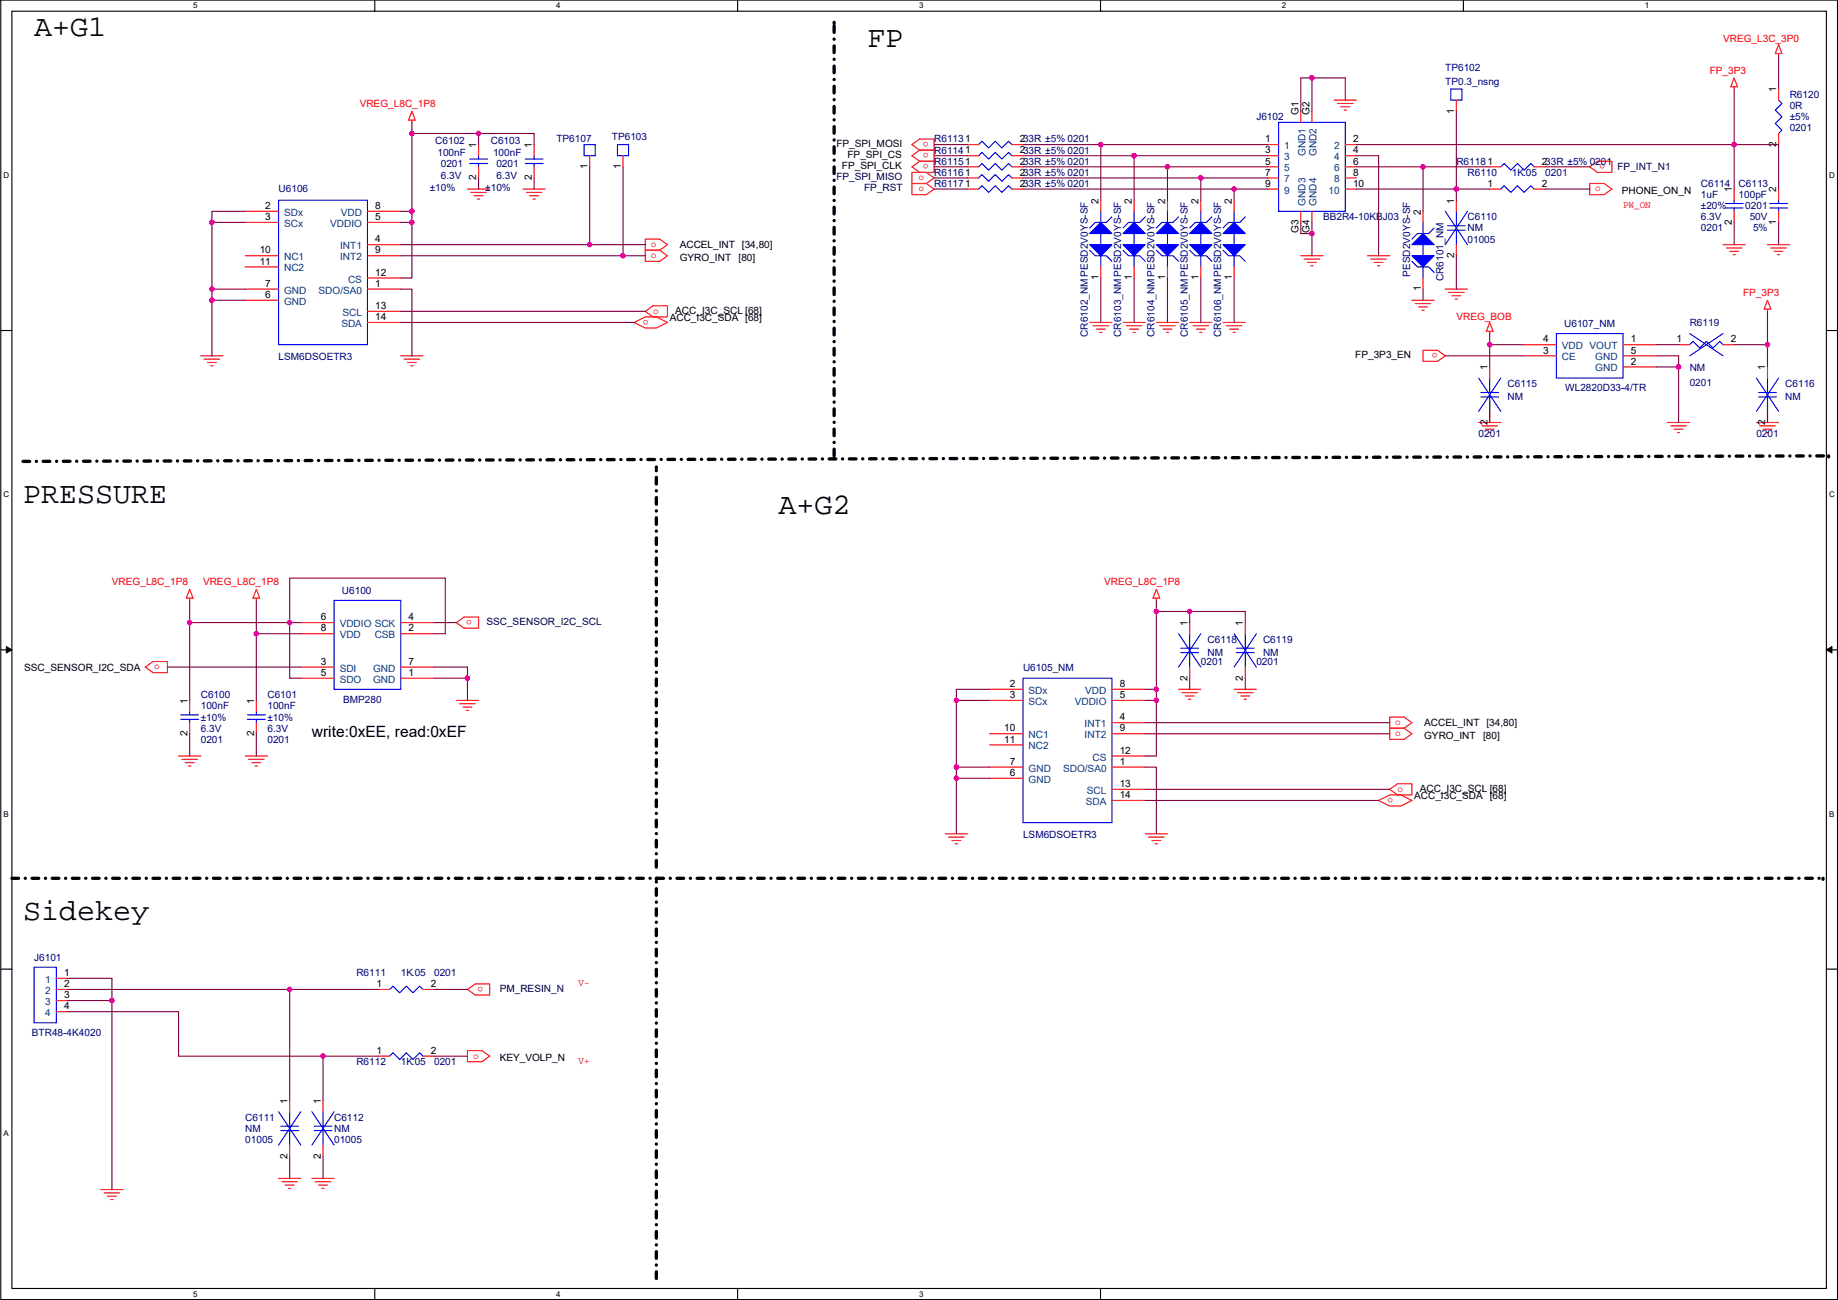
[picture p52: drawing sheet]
<svg xmlns="http://www.w3.org/2000/svg" width="420mm" height="297mm" viewBox="0 0 420 297" stroke-linecap="round" stroke-linejoin="round" font-family="sans-serif">
<defs><g id="words">
<g font-size="6.9">
<text x="7.8" y="8.3">A+G1</text>
<text x="198.3" y="10.8">FP</text>
<text x="5.3" y="115">PRESSURE</text>
<text x="178" y="117.5">A+G2</text>
<text x="5.3" y="210.2">Sidekey</text>
</g>
<text font-size="3.6" x="71.3" y="168.3">write:0xEE, read:0xEF</text>
<g font-size="2.3" fill="#f00">
<text x="393.9" y="9.7">VREG_L3C_3P0</text>
<text x="390.8" y="16.8">FP_3P3</text>
<text x="82.2" y="24.4">VREG_L8C_1P8</text>
<text x="212.3" y="32.4" transform="rotate(180 212.3 32.4)">o</text>
<text x="212.3" y="34.9" transform="rotate(180 212.3 34.9)">o</text>
<text x="210" y="41.2">o</text>
<text x="212.3" y="37.5" transform="rotate(180 212.3 37.5)">o</text>
<text x="367" y="37.5" transform="rotate(180 367 37.5)">o</text>
<text x="210" y="43.8">o</text>
<text x="364.7" y="43.8">o</text>
<text x="371" y="47.6">PW_ON</text>
<text x="148.8" y="56.5">o</text>
<text x="148.8" y="59">o</text>
<text x="149.3" y="71.7">o</text>
<text x="398.5" y="67.6">FP_3P3</text>
<text x="148.3" y="73" transform="rotate(180 148.3 73)">o</text>
<text x="332.9" y="73.2">VREG_BOB</text>
<text x="328.6" y="80.7" transform="rotate(180 328.6 80.7)">o</text>
<text x="25.6" y="133.6">VREG_L8C_1P8</text>
<text x="46.4" y="133.6">VREG_L8C_1P8</text>
<text x="252.4" y="133.6">VREG_L8C_1P8</text>
<text x="107.9" y="141.6" transform="rotate(180 107.9 141.6)">o</text>
<text x="35.2" y="153">o</text>
<text x="318.9" y="165.7">o</text>
<text x="318.9" y="168.2">o</text>
<text x="318.4" y="182.3" transform="rotate(180 318.4 182.3)">o</text>
<text x="319.5" y="180.9">o</text>
<text x="110.4" y="225.4" transform="rotate(180 110.4 225.4)">o</text>
<text x="132.3" y="225.4">V-</text>
<text x="108.1" y="241.9">o</text>
<text x="132.3" y="243.1">V+</text>
</g>
<g font-size="2.3" fill="#000080">
<text x="330.4" y="16.3">TP6102</text>
<text x="330.4" y="19.3">TP0.3_nsng</text>
<text x="409.1" y="22.4">R6120</text>
<text x="287.2" y="27.5">J6102</text>
<text x="409.1" y="24.9">0R</text>
<text x="409.1" y="27.5">±5%</text>
<text x="99.5" y="32.8">C6102</text>
<text x="100" y="35.6">100nF</text>
<text x="112.2" y="32.8">C6103</text>
<text x="112.7" y="35.6">100nF</text>
<text x="127.2" y="32.6">TP6107</text>
<text x="139.9" y="32">TP6103</text>
<text x="213.5" y="32.6">R61131</text>
<text x="213.5" y="35.1">R61141</text>
<text x="409.1" y="30">0201</text>
<text x="100.8" y="38.1">0201</text>
<text x="100.8" y="40.9">6.3V</text>
<text x="113.5" y="38.1">0201</text>
<text x="113.5" y="40.9">6.3V</text>
<text x="213.5" y="37.6">R61151</text>
<text x="213.5" y="40.2">R61161</text>
<text x="332.9" y="37.6">R61181</text>
<text x="335.5" y="40.2">R6110</text>
<text x="345.6" y="40.2">1K.05</text>
<text x="353.2" y="40.2">0201</text>
<text x="63.7" y="44">U6106</text>
<text x="98.2" y="43.7">±10%</text>
<text x="110.9" y="43.7">±10%</text>
<text x="213.5" y="42.7">R61171</text>
<text x="388.8" y="42.7">C6114</text>
<text x="388.8" y="45.3">1uF</text>
<text x="388.8" y="47.8">±20%</text>
<text x="397.4" y="42.7">C6113</text>
<text x="397.4" y="45.3">100pF</text>
<text x="399" y="47.8">0201</text>
<text x="302.4" y="50.3">BB2R4-10KBJ03</text>
<text x="335.5" y="50.3">C6110</text>
<text x="335.5" y="52.9">NM</text>
<text x="388.8" y="52.9">0201</text>
<text x="388.8" y="50.3">6.3V</text>
<text x="400" y="50.3">50V</text>
<text x="400.7" y="52.9">5%</text>
<text x="335.5" y="55.4">01005</text>
<text x="322.3" y="63.3" transform="rotate(-90 322.3 63.3)">PESD2V0YS-SF</text>
<text x="330" y="64.3" transform="rotate(-90 330 64.3)">CR6101_NM</text>
<text x="248.7" y="77" transform="rotate(-90 248.7 77)">CR6102_NMPESD2V0YS-SF</text>
<text x="256.3" y="77" transform="rotate(-90 256.3 77)">CR6103_NMPESD2V0YS-SF</text>
<text x="263.9" y="77" transform="rotate(-90 263.9 77)">CR6104_NMPESD2V0YS-SF</text>
<text x="271.5" y="77" transform="rotate(-90 271.5 77)">CR6105_NMPESD2V0YS-SF</text>
<text x="279.2" y="77" transform="rotate(-90 279.2 77)">CR6106_NMPESD2V0YS-SF</text>
<text x="357.6" y="74.7">U6107_NM</text>
<text x="386.3" y="74.5">R6119</text>
<text x="63.7" y="82.3">LSM6DSOETR3</text>
<text x="344.6" y="88.4">C6115</text>
<text x="357.8" y="89.4">WL2820D33-4/TR</text>
<text x="386.3" y="84.9">NM</text>
<text x="386.3" y="88.2">0201</text>
<text x="408.1" y="88.4">C6116</text>
<text x="344.6" y="91.5">NM</text>
<text x="408.1" y="91.5">NM</text>
<text x="338" y="99.9">0201</text>
<text x="401.5" y="99.9">0201</text>
<text x="78.2" y="135.7">U6100</text>
<text x="276" y="146.9">C6118</text>
<text x="276" y="149.9">NM</text>
<text x="288.7" y="146.9">C6119</text>
<text x="288.7" y="149.9">NM</text>
<text x="233.9" y="153.2">U6105_NM</text>
<text x="274.5" y="151.9">0201</text>
<text x="287.2" y="151.9">0201</text>
<text x="45.9" y="159.6">C6100</text>
<text x="61.1" y="159.6">C6101</text>
<text x="78.4" y="160.6">BMP280</text>
<text x="45.9" y="162.1">100nF</text>
<text x="45.9" y="167.2">6.3V</text>
<text x="45.9" y="164.6">±10%</text>
<text x="61.1" y="162.1">100nF</text>
<text x="61.1" y="167.2">6.3V</text>
<text x="61.1" y="164.6">±10%</text>
<text x="45.9" y="169.7">0201</text>
<text x="61.1" y="169.7">0201</text>
<text x="233.9" y="191.6">LSM6DSOETR3</text>
<text x="7.8" y="219.5">J6101</text>
<text x="81.5" y="223.1">R6111</text>
<text x="91.6" y="223.1">1K.05</text>
<text x="99.2" y="223.1">0201</text>
<text x="7.3" y="236.8">BTR48-4K4020</text>
<text x="81.5" y="243.4">R6112</text>
<text x="91.6" y="243.4">1K.05</text>
<text x="99.2" y="243.4">0201</text>
<text x="56.1" y="256.1">C6111</text>
<text x="76.4" y="256.1">C6112</text>
<text x="56.1" y="258.6">NM</text>
<text x="56.1" y="261.2">01005</text>
<text x="76.4" y="258.6">NM</text>
<text x="76.4" y="261.2">01005</text>
</g>
<g font-size="2.3">
<text x="406.1" y="21.1" transform="rotate(-90 406.1 21.1)">1</text>
<text x="296.8" y="26.2" transform="rotate(-90 296.8 26.2)">G1</text>
<text x="299.4" y="26.2" transform="rotate(-90 299.4 26.2)">G2</text>
<text x="332.4" y="26" transform="rotate(-90 332.4 26)">1</text>
<text x="108.9" y="33.8" transform="rotate(-90 108.9 33.8)">1</text>
<text x="121.6" y="33.8" transform="rotate(-90 121.6 33.8)">1</text>
<text x="191.2" y="33.6">FP_SPI_MOSI</text>
<text x="233.1" y="32.5">233R ±5% 0201</text>
<text x="233.1" y="35.1">233R ±5% 0201</text>
<text x="289.2" y="32.5">1</text>
<text x="289.2" y="35.1">3</text>
<text x="309.3" y="32.5">2</text>
<text x="309.3" y="35.1">4</text>
<text x="406.1" y="33.6" transform="rotate(-90 406.1 33.6)">2</text>
<text x="108.9" y="41.2" transform="rotate(-90 108.9 41.2)">2</text>
<text x="121.6" y="41.2" transform="rotate(-90 121.6 41.2)">2</text>
<text x="134.3" y="38.7" transform="rotate(-90 134.3 38.7)">1</text>
<text x="141.9" y="38.7" transform="rotate(-90 141.9 38.7)">1</text>
<text x="192.5" y="38.7">FP_SPI_CLK</text>
<text x="193.7" y="36.1">FP_SPI_CS</text>
<text x="233.1" y="37.6">233R ±5% 0201</text>
<text x="233.1" y="40.1">233R ±5% 0201</text>
<text x="289.2" y="37.6">5</text>
<text x="289.2" y="40.1">7</text>
<text x="309.3" y="37.6">6</text>
<text x="309.3" y="40.1">8</text>
<text x="352.5" y="37.6">233R ±5% 0201</text>
<text x="60.6" y="47.8">2</text>
<text x="85.8" y="47.8">8</text>
<text x="233.1" y="42.7">233R ±5% 0201</text>
<text x="251.1" y="46.5" transform="rotate(-90 251.1 46.5)">2</text>
<text x="258.7" y="46.5" transform="rotate(-90 258.7 46.5)">2</text>
<text x="266.4" y="46.5" transform="rotate(-90 266.4 46.5)">2</text>
<text x="274" y="46.5" transform="rotate(-90 274 46.5)">2</text>
<text x="281.6" y="46.5" transform="rotate(-90 281.6 46.5)">2</text>
<text x="289.2" y="42.7">9</text>
<text x="309.3" y="42.7">10</text>
<text x="332.4" y="46.5" transform="rotate(-90 332.4 46.5)">1</text>
<text x="340" y="42.7">1</text>
<text x="352.5" y="42.7">2</text>
<text x="370.8" y="44.2">PHONE_ON_N</text>
<text x="395.9" y="44" transform="rotate(-90 395.9 44)">1</text>
<text x="406.1" y="44" transform="rotate(-90 406.1 44)">2</text>
<text x="60.6" y="50.3">3</text>
<text x="85.8" y="50.3">5</text>
<text x="296.8" y="53.1" transform="rotate(-90 296.8 53.1)">G3</text>
<text x="299.4" y="53.1" transform="rotate(-90 299.4 53.1)">G4</text>
<text x="324.8" y="49" transform="rotate(-90 324.8 49)">2</text>
<text x="395.9" y="51.4" transform="rotate(-90 395.9 51.4)">2</text>
<text x="406.1" y="51.4" transform="rotate(-90 406.1 51.4)">1</text>
<text x="59.4" y="57.9">10</text>
<text x="85.8" y="55.4">4</text>
<text x="85.8" y="57.9">9</text>
<text x="155.4" y="56.7">ACCEL_INT [34,80]</text>
<text x="155.4" y="59.7">GYRO_INT</text>
<text x="168.8" y="59.7">[80]</text>
<text x="332.4" y="59" transform="rotate(-90 332.4 59)">2</text>
<text x="59.4" y="60.5">11</text>
<text x="60.6" y="65.5">7</text>
<text x="85.8" y="65.5">1</text>
<text x="85.8" y="63">12</text>
<text x="251.1" y="64.1" transform="rotate(-90 251.1 64.1)">1</text>
<text x="258.7" y="64.1" transform="rotate(-90 258.7 64.1)">1</text>
<text x="266.4" y="64.1" transform="rotate(-90 266.4 64.1)">1</text>
<text x="274" y="64.1" transform="rotate(-90 274 64.1)">1</text>
<text x="281.6" y="64.1" transform="rotate(-90 281.6 64.1)">1</text>
<text x="60.6" y="68.1">6</text>
<text x="85.8" y="70.6">13</text>
<text x="154.4" y="71.7">ACC_I3C_SCL [68]</text>
<text x="324.8" y="66.6" transform="rotate(-90 324.8 66.6)">1</text>
<text x="85.8" y="73.2">14</text>
<text x="153.1" y="73.4">ACC_I3C_SDA [68]</text>
<text x="309.8" y="81.8">FP_3P3_EN</text>
<text x="352.7" y="80.8">3</text>
<text x="352.7" y="78.2">4</text>
<text x="372.8" y="78.2">1</text>
<text x="372.8" y="83.3">2</text>
<text x="372.8" y="80.8">5</text>
<text x="383.2" y="78.2">1</text>
<text x="395.7" y="78.2">2</text>
<text x="340" y="84.6" transform="rotate(-90 340 84.6)">1</text>
<text x="403.5" y="84.6" transform="rotate(-90 403.5 84.6)">1</text>
<text x="340" y="97.1" transform="rotate(-90 340 97.1)">2</text>
<text x="403.5" y="97.1" transform="rotate(-90 403.5 97.1)">2</text>
<text x="73.3" y="141.7">6</text>
<text x="93.4" y="141.7">4</text>
<text x="271.4" y="143" transform="rotate(-90 271.4 143)">1</text>
<text x="284.1" y="143" transform="rotate(-90 284.1 143)">1</text>
<text x="73.3" y="144.3">8</text>
<text x="93.4" y="144.3">2</text>
<text x="5.5" y="153.2">SSC_SENSOR_I2C_SDA</text>
<text x="73.3" y="151.9">3</text>
<text x="73.3" y="154.4">5</text>
<text x="93.4" y="154.4">1</text>
<text x="93.4" y="151.9">7</text>
<text x="271.4" y="155.5" transform="rotate(-90 271.4 155.5)">2</text>
<text x="284.1" y="155.5" transform="rotate(-90 284.1 155.5)">2</text>
<text x="42.8" y="160.8" transform="rotate(-90 42.8 160.8)">1</text>
<text x="58.1" y="160.8" transform="rotate(-90 58.1 160.8)">1</text>
<text x="230.8" y="157">2</text>
<text x="230.8" y="159.5">3</text>
<text x="256" y="159.5">5</text>
<text x="256" y="157">8</text>
<text x="229.5" y="167.1">10</text>
<text x="256" y="164.6">4</text>
<text x="256" y="167.1">9</text>
<text x="325.6" y="165.9">ACCEL_INT [34,80]</text>
<text x="42.8" y="168.2" transform="rotate(-90 42.8 168.2)">2</text>
<text x="58.1" y="168.2" transform="rotate(-90 58.1 168.2)">2</text>
<text x="229.5" y="169.7">11</text>
<text x="256" y="172.2">12</text>
<text x="325.6" y="169">GYRO_INT</text>
<text x="339" y="169">[80]</text>
<text x="230.8" y="177.3">6</text>
<text x="230.8" y="174.8">7</text>
<text x="256" y="179.8">13</text>
<text x="256" y="174.8">1</text>
<text x="256" y="182.4">14</text>
<text x="323.3" y="182.7">ACC_I3C_SDA [68]</text>
<text x="324.5" y="180.9">ACC_I3C_SCL [68]</text>
<text x="14.7" y="225.6">2</text>
<text x="14.7" y="223">1</text>
<text x="86" y="225.6">1</text>
<text x="98.5" y="225.6">2</text>
<text x="14.7" y="228.1">3</text>
<text x="14.7" y="230.6">4</text>
<text x="86" y="240.8">1</text>
<text x="98.5" y="240.8">2</text>
<text x="114.2" y="242.4">KEY_VOLP_N</text>
<text x="65.7" y="252.2" transform="rotate(-90 65.7 252.2)">1</text>
<text x="73.3" y="252.2" transform="rotate(-90 73.3 252.2)">1</text>
<text x="65.7" y="264.7" transform="rotate(-90 65.7 264.7)">2</text>
<text x="73.3" y="264.7" transform="rotate(-90 73.3 264.7)">2</text>
</g>
<g font-size="2.3" fill="#004080">
<text x="293.5" y="34.1">1</text>
<text x="298.4" y="35.7" transform="rotate(-90 298.4 35.7)">GND1</text>
<text x="301" y="35.7" transform="rotate(-90 301 35.7)">GND2</text>
<text x="305" y="34.1">2</text>
<text x="293.5" y="36.6">3</text>
<text x="293.5" y="39.2">5</text>
<text x="293.5" y="41.7">7</text>
<text x="305" y="36.6">4</text>
<text x="305" y="39.2">6</text>
<text x="305" y="41.7">8</text>
<text x="293.5" y="44.2">9</text>
<text x="298.4" y="47" transform="rotate(-90 298.4 47)">GND3</text>
<text x="301" y="47" transform="rotate(-90 301 47)">GND4</text>
<text x="303.7" y="44.2">10</text>
<text x="64.9" y="49.3">SDx</text>
<text x="64.9" y="51.9">SCx</text>
<text x="75.5" y="51.9">VDDIO</text>
<text x="77.9" y="49.3">VDD</text>
<text x="64.9" y="59.5">NC1</text>
<text x="77.8" y="56.9">INT1</text>
<text x="77.8" y="59.5">INT2</text>
<text x="64.9" y="62">NC2</text>
<text x="79.6" y="64.6">CS</text>
<text x="64.9" y="69.6">GND</text>
<text x="64.9" y="67.1">GND</text>
<text x="72.8" y="67.1">SDO/SA0</text>
<text x="78" y="74.7">SDA</text>
<text x="78.3" y="72.2">SCL</text>
<text x="357" y="82.3">CE</text>
<text x="357" y="79.8">VDD VOUT</text>
<text x="364.7" y="82.3">GND</text>
<text x="364.7" y="84.9">GND</text>
<text x="77.6" y="143.3">VDDIO SCK</text>
<text x="77.6" y="145.8">VDD</text>
<text x="85.7" y="145.8">CSB</text>
<text x="77.6" y="153.5">SDI</text>
<text x="77.6" y="156">SDO</text>
<text x="85.3" y="156">GND</text>
<text x="85.3" y="153.5">GND</text>
<text x="235.1" y="158.5">SDx</text>
<text x="235.1" y="161.1">SCx</text>
<text x="245.7" y="161.1">VDDIO</text>
<text x="248.1" y="158.5">VDD</text>
<text x="247.9" y="166.2">INT1</text>
<text x="235.1" y="168.7">NC1</text>
<text x="235.1" y="171.2">NC2</text>
<text x="247.9" y="168.7">INT2</text>
<text x="249.7" y="173.8">CS</text>
<text x="235.1" y="178.9">GND</text>
<text x="235.1" y="176.3">GND</text>
<text x="243" y="176.3">SDO/SA0</text>
<text x="248.2" y="183.9">SDA</text>
<text x="248.5" y="181.4">SCL</text>
<text x="10.3" y="227.1">2</text>
<text x="10.3" y="224.6">1</text>
<text x="10.3" y="229.7">3</text>
<text x="10.3" y="232.2">4</text>
</g>
<g font-size="2.3" fill="#000040">
<text x="191.2" y="41.2">FP_SPI_MISO</text>
<text x="369.7" y="38.9">FP_INT_N1</text>
<text x="197.5" y="43.7">FP_RST</text>
<text x="111.2" y="142.8">SSC_SENSOR_I2C_SCL</text>
<text x="114.2" y="226.6">PM_RESIN_N</text>
</g>
<g font-size="1.8">
<text x="44.2" y="1.9">5</text>
<text x="127.1" y="1.9">4</text>
<text x="210.1" y="1.9">3</text>
<text x="293" y="1.9">2</text>
<text x="376" y="1.9">1</text>
<text x=".8" y="40.7">D</text>
<text x="418.1" y="40.7">D</text>
<text x=".8" y="113.6">C</text>
<text x="418.1" y="113.6">C</text>
<text x=".8" y="186.6">B</text>
<text x="418.1" y="186.6">B</text>
<text x=".8" y="259.5">A</text>
<text x="44.2" y="296.3">5</text>
<text x="127.1" y="296.3">4</text>
<text x="210.1" y="296.3">3</text>
</g>
</g></defs>
<path d="M.2 0h419.8v296.9h-419.8zM2.7 2.6h414.8v291.8h-414.8z" fill="none" stroke="#000" stroke-width=".25"/>
<g fill="#fff">
<path d="M44.2 .3h1v2h-1z"/>
<path d="M44.2 294.7h1v2h-1z"/>
</g>
<path d="M85.7 0v2.6M85.7 294.4v2.5" fill="none" stroke="#000" stroke-width=".25"/>
<g fill="#fff">
<path d="M127.1 .3h1v2h-1z"/>
<path d="M127.1 294.7h1v2h-1z"/>
</g>
<path d="M168.6 0v2.6M168.6 294.4v2.5" fill="none" stroke="#000" stroke-width=".25"/>
<g fill="#fff">
<path d="M210.1 .3h1v2h-1z"/>
<path d="M210.1 294.7h1v2h-1z"/>
</g>
<path d="M251.6 0v2.6M251.6 294.4v2.5" fill="none" stroke="#000" stroke-width=".25"/>
<path d="M293 .3h1v2h-1z" fill="#fff"/>
<path d="M334.5 0v2.6" fill="none" stroke="#000" stroke-width=".25"/>
<g fill="#fff">
<path d="M376 .3h1v2h-1z"/>
<path d="M.8 39h1.3v2.1h-1.3z"/>
<path d="M418.1 39h1.3v2.1h-1.3z"/>
<path d="M.8 112h1.3v2h-1.3z"/>
<path d="M418.1 112h1.3v2h-1.3z"/>
</g>
<path d="M.2 75.5h2.5M417.5 75.5h2.5" fill="none" stroke="#000" stroke-width=".25"/>
<g fill="#fff">
<path d="M.8 185h1.2v2h-1.2z"/>
<path d="M418.1 185h1.2v2h-1.2z"/>
</g>
<path d="M.2 148.5h2.5M417.5 148.5h2.5" fill="none" stroke="#000" stroke-width=".25"/>
<path d="M1.4 147.7l1.3 .8-1.3 .7zM417.5 148.5l1.3-.8v1.5z" fill="#000" stroke="#000" stroke-width=".23"/>
<path d="M.8 257.9h1.2v2h-1.2z" fill="#fff"/>
<path d="M.2 221.4h2.5M417.5 221.4h2.5" fill="none" stroke="#000" stroke-width=".25"/>
<path d="M190.7 5.1h.1M5.3 105.4l412.7-1.2M150 106.7h.1M190.7 104.2v-99.1M418 104.2h.1M150 198.1v-91.4M2.7 200.7h414M150 200.7h.1M416.7 200.7h.1M150 292.1v-91.4" fill="none" stroke="#000" stroke-width=".76" stroke-dasharray="1.5 1.5 0 1.5"/>
<g fill="none" stroke="#f00" stroke-width=".25">
<path d="M396.4 19.8v.5M396.4 17.8l.8 2h-1.5zM406.6 10.2l.7 2h-1.5zM406.6 12.2v.5M94.2 25.4l.7 2.1h-1.5zM94.2 27.5v.5M109.4 33v2.6M109.4 38.1v2.6M122.1 33v2.6M122.1 38.1v2.6M134.8 35.6v2.5M142.4 35.6v2.5"/>
<path d="M208.5 39.4h3.3l1.7 1.3-1.7 1.2h-3.3zM208.5 33l1.7-1.2h3.3v2.5h-3.3zM208.5 38.1l1.7-1.2h3.3v2.5h-3.3zM210.2 34.3h3.3v2.6h-3.3M210.2 34.3l-1.7 1.3 1.7 1.3M221.2 33h2.5M221.2 38.1h2.5M221.2 35.6h2.5M231.3 33h2.6M231.3 38.1h2.6M231.3 35.6h2.6M289.7 33h2.6"/>
<path d="M289.7 35.6h2.6M289.7 38.1h2.6M297.4 25.4v2.6M299.9 25.4v2.6M305 22.9h5.1M305.7 23.6h3.6M306.5 24.4h2M307.3 25.2h.5M307.5 33h2.6M307.5 35.6h2.6M307.5 38.1h2.6M332.9 22.9v2.5"/>
<path d="M340.5 38.1h2.6M350.7 38.1h2.5M363.4 38.1l1.8-1.2h3.3v2.5h-3.3zM406.6 20.3v2.6M406.6 30.5v2.5M56.1 48.3h7.6M56.1 50.8h7.6M56.1 58.4h7.6M84 55.9h7.6M84 50.8h7.6M84 48.3h7.6M84 58.4h7.6"/>
<path d="M106.9 43.2h5M107.6 44h3.6M108.4 44.7h2M109.1 45.5h.6M119.6 43.2h5M120.3 44h3.6M121.1 44.7h2M121.8 45.5h.6M147.5 54.6h3.3l1.8 1.3-1.8 1.3h-3.3zM147.5 57.2h3.3l1.8 1.2-1.8 1.3h-3.3zM208.5 41.9h3.3l1.7 1.3-1.7 1.3h-3.3zM221.2 43.2h2.5"/>
<path d="M221.2 40.7h2.5M231.3 43.2h2.6M231.3 40.7h2.6M251.6 45.7v2.6M259.3 45.7v2.6M266.9 45.7v2.6M274.5 45.7v2.6M282.1 45.7v2.6M289.7 40.7h2.6M289.7 43.2h2.6M297.4 58.4h5M297.4 48.3v2.5"/>
<path d="M298.1 59.2h3.6M298.9 60h2M299.9 48.3v2.5M307.5 40.7h2.6M307.5 43.2h2.6M312.6 58.4h5.1M313.4 59.2h3.5M314.1 60h2.1M325.3 48.3v2.5M332.9 45.7v2.6M332.9 55.9v2.5M340.5 43.2h2.6"/>
<path d="M350.7 43.2h2.5M363.4 41.9h3.3l1.8 1.3-1.8 1.3h-3.3zM393.9 55.9h5.1M394.6 56.7h3.6M395.4 57.4h2M396.2 58.2h.5M396.4 43.2v2.5M396.4 48.3v2.5M404 55.9h5.1M404.8 56.7h3.6M405.6 57.4h2M406.3 58.2h.5"/>
<path d="M406.6 48.3v2.5M406.6 43.2v2.5M56.1 68.6h7.6M56.1 66.1h7.6M56.1 61h7.6M84 66.1h7.6M84 63.5h7.6M84 71.1h7.6M84 73.7h7.6M145 73.7l2.5-1.3h2.5l2.6 1.3-2.6 1.3h-2.5zM147.5 71.1l1.8-1.2h3.3v2.5h-3.3zM249.1 73.7h5.1"/>
<path d="M249.9 74.4h3.5M250.6 75.2h2.1M251.4 76h.5M251.6 61v2.5M256.7 73.7h5.1M257.5 74.4h3.5M258.2 75.2h2.1M259 76h.5M259.3 61v2.5M264.3 73.7h5.1M265.1 74.4h3.6M265.9 75.2h2"/>
<path d="M266.6 76h.5M266.9 61v2.5M272 73.7h5M272.7 74.4h3.6M273.5 75.2h2M274.2 76h.6M274.5 61v2.5M279.6 73.7h5.1M280.3 74.4h3.6M281.1 75.2h2M281.9 76h.5M282.1 61v2.5"/>
<path d="M299.6 60.7h.6M314.9 60.7h.5M322.8 68.6h5M323.5 69.4h3.6M324.3 70.1h2M325 70.9h.6M325.3 63.5v2.6M330.4 66.1h5.1M331.1 66.8h3.6M331.9 67.6h2M332.7 68.3h.5M340.5 75.7v.5"/>
<path d="M340.5 73.7l.8 2h-1.5zM348.2 78.8h7.6M371 78.8h7.6M383.7 78.8h2.6M393.9 78.8h2.5M404 68.6l.8 2h-1.5zM404 70.6v.5M45.9 81.3h5.1M46.7 82.1h3.5M47.4 82.8h2.1M48.2 83.6h.5M91.6 81.3h5.1"/>
<path d="M92.4 82.1h3.5M93.1 82.8h2.1M93.9 83.6h.5M325.3 80h3.3l1.8 1.3-1.8 1.3h-3.3zM338 96.5h5.1M338.8 97.3h3.5M339.5 98.1h2.1M340.3 98.8h.5M340.5 83.8v2.6M340.5 94v2.5M348.2 81.3h7.6M371 83.8h7.6"/>
<path d="M371 81.3h7.6M381.2 96.5h5.1M381.9 97.3h3.6M382.7 98.1h2M383.5 98.8h.5M401.5 96.5h5.1M402.3 97.3h3.5M403 98.1h2.1M403.8 98.8h.5M404 83.8v2.6M404 94v2.5M43.4 136.7v.5"/>
<path d="M43.4 134.6l.7 2.1h-1.5zM58.6 136.7v.5M58.6 134.6l.8 2.1h-1.6zM264.3 136.7v.5M264.3 134.6l.8 2.1h-1.5zM33.2 152.4l1.8-1.2h3.3v2.5h-3.3zM68.8 152.4h7.6M68.8 155h7.6M68.8 142.3h7.6M68.8 144.8h7.6M91.6 155h7.6M91.6 144.8h7.6"/>
<path d="M91.6 142.3h7.6M91.6 152.4h7.6M104.3 142.3l1.8-1.3h3.3v2.5h-3.3zM226.2 157.5h7.7M254.2 157.5h7.6M269.4 157.5h5.1M270.2 158.3h3.5M270.9 159h2.1M271.7 159.8h.5M272 142.3v2.5M272 152.4v2.6M282.1 157.5h5.1"/>
<path d="M282.9 158.3h3.5M283.6 159h2.1M284.4 159.8h.5M284.7 142.3v2.5M284.7 152.4v2.6M40.8 172.7h5.1M41.6 173.5h3.5M42.3 174.3h2.1M43.1 175h.5M43.4 160v2.6M43.4 165.1v2.6M56.1 172.7h5"/>
<path d="M56.8 173.5h3.6M57.6 174.3h2M58.3 175h.6M58.6 160v2.6M58.6 165.1v2.6M104.3 160h5.1M105.1 160.8h3.5M105.8 161.6h2.1M106.6 162.3h.5M226.2 160h7.7M226.2 177.8h7.7M226.2 175.3h7.7"/>
<path d="M226.2 167.7h7.7M226.2 170.2h7.7M254.2 175.3h7.6M254.2 165.1h7.6M254.2 160h7.6M254.2 167.7h7.6M254.2 172.7h7.6M317.7 163.9h3.3l1.8 1.2-1.8 1.3h-3.3zM317.7 166.4h3.3l1.8 1.3-1.8 1.2h-3.3zM216.1 190.5h5.1M216.8 191.3h3.6M217.6 192h2"/>
<path d="M218.4 192.8h.5M254.2 180.4h7.6M254.2 182.9h7.6M261.8 190.5h5.1M262.6 191.3h3.5M263.3 192h2.1M264.1 192.8h.5M315.1 182.9l2.6-1.3h2.5l2.6 1.3-2.6 1.3h-2.5zM317.7 180.4l1.8-1.3h3.3v2.5h-3.3zM12.9 226.1h2.5M12.9 228.6h2.5M12.9 231.2h2.5"/>
<path d="M12.9 223.5h2.5M86.5 226.1h2.6M96.7 226.1h2.5M106.9 226.1l1.7-1.3h3.3v2.6h-3.3zM66.2 251.5v2.5M73.8 251.5v2.5M86.5 241.3h2.6M96.7 241.3h2.5M106.9 240.1h3.3l1.7 1.2-1.7 1.3h-3.3zM23 271.8h5.1M23.8 272.6h3.6M24.6 273.3h2"/>
<path d="M25.3 274.1h.5M63.7 269.3h5.1M64.4 270h3.6M65.2 270.8h2M66 271.5h.5M66.2 261.6v2.6M71.3 269.3h5.1M72.1 270h3.5M72.8 270.8h2.1M73.6 271.5h.5M73.8 261.6v2.6"/>
</g>
<g fill="none" stroke="#00f" stroke-width=".25">
<path d="M107.4 36.3h4M107.4 37.4h4M109.4 35.6v.7M109.4 37.4v.7M120.1 36.3h4M120.1 37.4h4M122.1 35.6v.7M122.1 37.4v.7M133.5 33h2.6v2.6h-2.6zM141.1 33h2.6v2.6h-2.6zM223.7 33l.8-.7 1.5 1.5 1.5-1.5 1.5 1.5 1.6-1.5 .7 .7M223.7 38.1l.8-.7 1.5 1.5 1.5-1.5 1.5 1.5 1.6-1.5 .7 .7"/>
<path d="M223.7 35.6l.8-.8 1.5 1.5 1.5-1.5 1.5 1.5 1.6-1.5 .7 .8M292.3 28h15.2v20.3h-15.2zM331.6 20.3h2.6v2.6h-2.6zM343.1 38.1l.7-.7 1.6 1.5 1.5-1.5 1.5 1.5 1.5-1.5 .8 .7M406.6 22.9l.7 .7-1.5 1.6 1.5 1.5-1.5 1.5 1.5 1.5-.7 .8M63.7 45.7h20.3v33.1h-20.3zM223.7 43.2l.8-.8 1.5 1.6 1.5-1.6 1.5 1.6 1.6-1.6 .7 .8M223.7 40.7l.8-.8 1.5 1.5 1.5-1.5 1.5 1.5 1.6-1.5 .7 .8M249.1 57.2l1.3 1.2h2.5l1.3 1.3M251.6 58.4v2.6M251.6 53.4v2.5M251.6 48.3v2.5"/>
<path d="M254.2 49.6l-1.3 1.2h-2.5l-1.3 1.3M256.7 57.2l1.3 1.2h2.5l1.3 1.3M259.3 58.4v2.6M259.3 53.4v2.5M259.3 48.3v2.5M261.8 49.6l-1.3 1.2h-2.5l-1.3 1.3M264.3 57.2l1.3 1.2h2.5l1.3 1.3M266.9 58.4v2.6M266.9 53.4v2.5M266.9 48.3v2.5M269.4 49.6l-1.3 1.2h-2.5l-1.3 1.3M272 57.2l1.2 1.2h2.6l1.2 1.3"/>
<path d="M274.5 58.4v2.6M274.5 53.4v2.5M274.5 48.3v2.5M277 49.6l-1.2 1.2h-2.6l-1.2 1.3M279.6 57.2l1.2 1.2h2.6l1.3 1.3M282.1 58.4v2.6M282.1 53.4v2.5M282.1 48.3v2.5M284.7 49.6l-1.3 1.2h-2.6l-1.2 1.3M322.8 59.7l1.2 1.3h2.6l1.2 1.3M325.3 55.9v2.5M325.3 50.8v2.6"/>
<path d="M327.8 52.1l-1.2 1.3h-2.6l-1.2 1.2M330.4 48.3l5.1 7.6M330.9 51.6h4.1M330.9 52.6h4.1M332.9 48.3v3.3M332.9 52.6v3.3M335.5 48.3l-5.1 7.6M343.1 43.2l.7-.8 1.6 1.6 1.5-1.6 1.5 1.6 1.5-1.6 .8 .8M394.4 46.5h4.1M394.4 47.5h4.1M396.4 45.7v.8M396.4 47.5v.8"/>
<path d="M404.5 47.5h4.1M404.5 46.5h4.1M406.6 47.5v.8M406.6 45.7v.8M325.3 61v2.5M355.8 76.2h15.2v10.2h-15.2zM386.3 76.2l7.6 5.1M386.3 78.8l.7-.8 1.5 1.5 1.6-1.5 1.5 1.5 1.5-1.5 .8 .8M393.9 76.2l-7.6 5.1M338 86.4l5.1 7.6M338.5 89.7h4.1M338.5 90.7h4.1"/>
<path d="M340.5 86.4v3.3M340.5 90.7v3.3M343.1 86.4l-5.1 7.6M401.5 86.4l5.1 7.6M402 89.7h4.1M402 90.7h4.1M404 86.4v3.3M404 90.7v3.3M406.6 86.4l-5.1 7.6M76.4 137.2h15.2v20.3h-15.2zM233.9 155h20.3v33h-20.3zM269.4 144.8l5.1 7.6"/>
<path d="M269.9 148.1h4.1M269.9 149.1h4.1M272 144.8v3.3M272 149.1v3.3M274.5 144.8l-5.1 7.6M282.1 144.8l5.1 7.6M282.6 148.1h4.1M282.6 149.1h4.1M284.7 144.8v3.3M284.7 149.1v3.3M287.2 144.8l-5.1 7.6M41.3 163.3h4.1"/>
<path d="M41.3 164.4h4.1M43.4 162.6v.7M43.4 164.4v.7M56.6 163.3h4M56.6 164.4h4M58.6 162.6v.7M58.6 164.4v.7M7.8 221h5.1v12.7h-5.1zM89.1 226.1l.7-.8 1.6 1.5 1.5-1.5 1.5 1.5 1.5-1.5 .8 .8M63.7 254l5.1 7.6M64.2 257.3h4.1M64.2 258.3h4.1"/>
<path d="M66.2 254v3.3M66.2 258.3v3.3M68.8 254l-5.1 7.6M71.3 254l5.1 7.6M71.8 257.3h4.1M71.8 258.3h4.1M73.8 254v3.3M73.8 258.3v3.3M76.4 254l-5.1 7.6M89.1 241.3l.7-.7 1.6 1.5 1.5-1.5 1.5 1.5 1.5-1.5 .8 .7"/>
</g>
<g fill="#00f" stroke="#00f" stroke-width=".25">
<path d="M256.7 55.9h5.1l-2.5 2.5z"/>
<path d="M256.7 53.4l2.6-2.6 2.5 2.6z"/>
<path d="M279.6 55.9h5.1l-2.6 2.5z"/>
<path d="M279.6 53.4l2.5-2.6 2.6 2.6z"/>
<path d="M322.8 58.4h5l-2.5 2.6z"/>
<path d="M322.8 55.9l2.5-2.5 2.5 2.5z"/>
<path d="M264.3 55.9h5.1l-2.5 2.5z"/>
<path d="M264.3 53.4l2.6-2.6 2.5 2.6z"/>
<path d="M249.1 55.9h5.1l-2.6 2.5z"/>
<path d="M251.6 50.8l2.6 2.6h-5.1z"/>
<path d="M272 55.9h5l-2.5 2.5z"/>
<path d="M272 53.4l2.5-2.6 2.5 2.6z"/>
</g>
<g fill="none" stroke="#800040" stroke-width=".25">
<path d="M299.9 17.8h-2.5v7.6M299.9 17.8v7.6M299.9 17.8h7.6v5.1M406.6 12.7v7.6M94.2 28v2.5M94.2 30.5v17.8M94.2 30.5h15.2M109.4 30.5h12.7v2.5M109.4 30.5v2.5M134.8 38.1v17.8M142.4 38.1v20.3M213.5 33h7.7"/>
<path d="M213.5 35.6h7.7M213.5 38.1h7.7M233.9 33h17.7M233.9 38.1h33M233.9 35.6h25.4M251.6 33h38.1M251.6 33v12.7M259.3 35.6h30.4M259.3 35.6v10.1M266.9 38.1h22.8M266.9 38.1v7.6M310.1 38.1h15.2"/>
<path d="M310.1 35.6h5v22.8M310.1 33h86.3M325.3 38.1v10.2M325.3 38.1h15.2M332.9 25.4v17.8M353.2 38.1h10.2M396.4 33v10.2M396.4 20.3v12.7M396.4 33h10.2v10.2M48.4 50.8v15.3M48.4 50.8h7.7M56.1 48.3h-7.7v2.5"/>
<path d="M91.6 50.8h2.6M91.6 48.3h2.6M91.6 55.9h43.2M91.6 58.4h50.8M94.2 48.3v2.5M94.2 50.8v12.7h-2.6M109.4 40.7v2.5M122.1 40.7v2.5M134.8 55.9h12.7M142.4 58.4h5.1M213.5 40.7h7.7M213.5 43.2h7.7"/>
<path d="M233.9 40.7h40.6M233.9 43.2h48.2M274.5 40.7v5M274.5 40.7h15.2M282.1 43.2h7.6M282.1 43.2v2.5M297.4 50.8v2.6h2.5M299.9 50.8v2.6M299.9 53.4v5M310.1 43.2h22.8M332.9 43.2h7.6M332.9 43.2v2.5"/>
<path d="M332.9 58.4v7.7M353.2 43.2h10.2M396.4 50.8v5.1M406.6 50.8v5.1M48.4 66.1v2.5M48.4 68.6v12.7M48.4 68.6h7.7M48.4 66.1h7.7M91.6 73.7h53.4M91.6 71.1h55.9M91.6 66.1h2.6v15.2M251.6 63.5v10.2"/>
<path d="M259.3 63.5v10.2M266.9 63.5v10.2M274.5 63.5v10.2M282.1 63.5v10.2M325.3 66.1v2.5M340.5 76.2v2.6M340.5 78.8v5M340.5 78.8h7.7M378.6 78.8h5.1M396.4 78.8h7.6M404 71.1v7.7M404 78.8v5"/>
<path d="M330.4 81.3h17.8M340.5 91.5v5M378.6 81.3h5.1v2.5M378.6 83.8h5.1M383.7 83.8v12.7M404 91.5v5M43.4 137.2v5.1M58.6 137.2v7.6M264.3 137.2v2.5M264.3 139.7v17.8M264.3 139.7h7.7M272 139.7v2.6"/>
<path d="M272 139.7h12.7v2.6M38.3 152.4h30.5M43.4 142.3h22.8M43.4 142.3v17.7M58.6 144.8v15.2M58.6 144.8h10.2M66.2 142.3v-10.2h35.6v12.7h-2.6M66.2 142.3v12.7h2.6M66.2 142.3h2.6M99.2 152.4h7.7v2.6M99.2 155h7.7M99.2 142.3h5.1"/>
<path d="M106.9 155v5M226.2 157.5h-7.6v2.5M261.8 157.5h2.5M264.3 157.5v2.5M272 155v2.5M284.7 155v2.5M43.4 167.7v5M58.6 167.7v5M218.6 177.8h7.6M218.6 177.8v12.7M226.2 160h-7.6v15.3M226.2 175.3h-7.6v2.5"/>
<path d="M261.8 165.1h55.9M261.8 167.7h55.9M261.8 175.3h2.5v15.2M261.8 160h2.5M264.3 160v12.7h-2.5M261.8 180.4h55.9M261.8 182.9h53.3M15.4 226.1h50.8M15.4 231.2h25.4v10.1h33M15.4 223.5h10.2v5.1M15.4 228.6h10.2v43.2M66.2 226.1v25.4"/>
<path d="M66.2 226.1h20.3M99.2 226.1h7.7M73.8 241.3v10.2M73.8 241.3h12.7M99.2 241.3h7.7M66.2 264.2v5.1M73.8 264.2v5.1"/>
</g>
<g fill="#f0f" stroke="#f0f" stroke-width=".25">
<circle cx="94.1" cy="48.3" r=".5"/>
<circle cx="134.8" cy="55.9" r=".5"/>
<circle cx="142.4" cy="58.4" r=".5"/>
<circle cx="109.4" cy="30.5" r=".5"/>
<circle cx="94.1" cy="30.5" r=".5"/>
<circle cx="66.2" cy="226.1" r=".5"/>
<circle cx="73.8" cy="241.3" r=".5"/>
<circle cx="25.6" cy="228.6" r=".5"/>
<circle cx="48.4" cy="66" r=".5"/>
<circle cx="48.4" cy="68.6" r=".5"/>
<circle cx="48.4" cy="50.8" r=".5"/>
<circle cx="94.1" cy="50.8" r=".5"/>
<circle cx="299.9" cy="17.8" r=".5"/>
<circle cx="251.6" cy="33" r=".5"/>
<circle cx="396.4" cy="33" r=".5"/>
<circle cx="259.2" cy="35.6" r=".5"/>
<circle cx="266.9" cy="38.1" r=".5"/>
<circle cx="325.3" cy="38.1" r=".5"/>
<circle cx="274.5" cy="40.6" r=".5"/>
<circle cx="282.1" cy="43.2" r=".5"/>
<circle cx="299.9" cy="53.3" r=".5"/>
<circle cx="43.3" cy="142.2" r=".5"/>
<circle cx="66.2" cy="142.2" r=".5"/>
<circle cx="58.6" cy="144.8" r=".5"/>
<circle cx="106.8" cy="154.9" r=".5"/>
<circle cx="340.5" cy="78.7" r=".5"/>
<circle cx="404" cy="78.7" r=".5"/>
<circle cx="383.7" cy="83.8" r=".5"/>
<circle cx="332.9" cy="43.2" r=".5"/>
<circle cx="271.9" cy="139.7" r=".5"/>
<circle cx="264.3" cy="157.5" r=".5"/>
<circle cx="264.3" cy="139.7" r=".5"/>
<circle cx="218.6" cy="160" r=".5"/>
<circle cx="218.6" cy="175.3" r=".5"/>
<circle cx="264.3" cy="160" r=".5"/>
<circle cx="218.6" cy="177.8" r=".5"/>
</g>
<use href="#words"/>
</svg>
